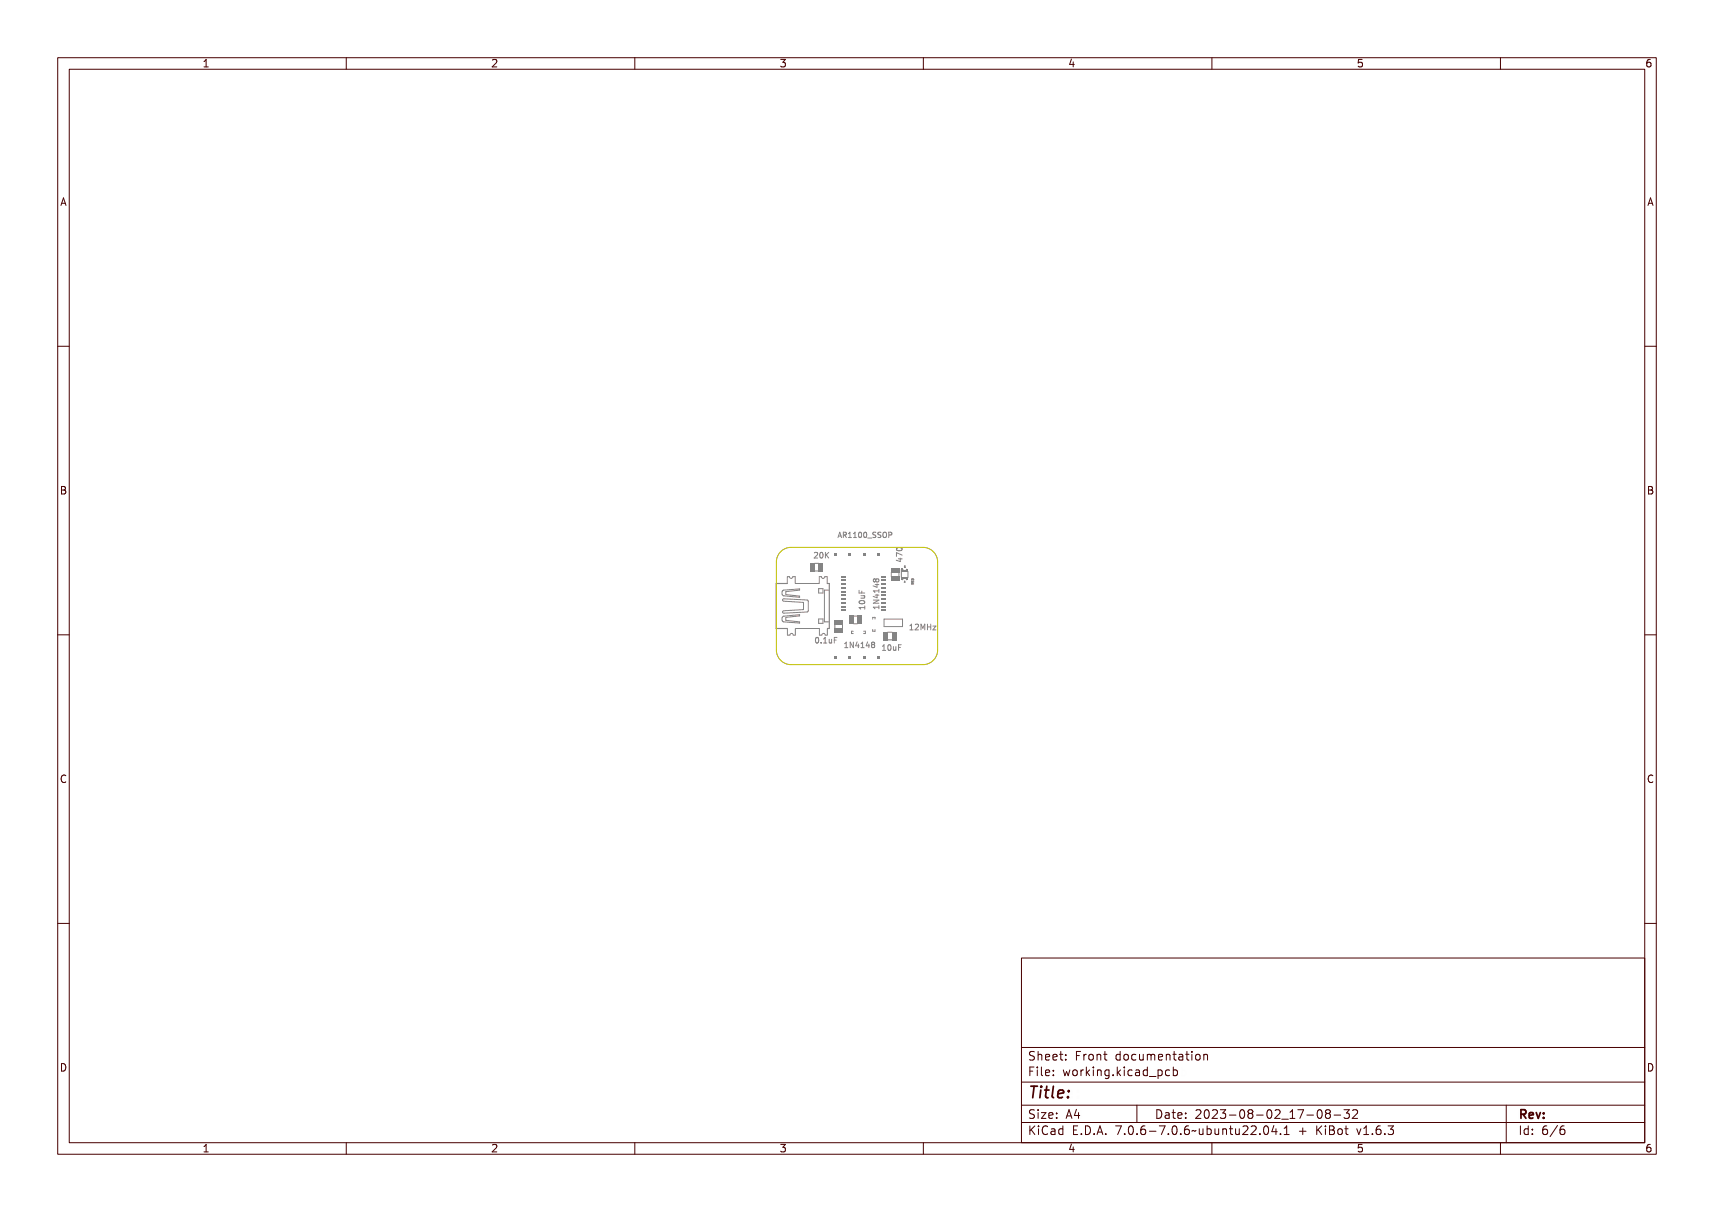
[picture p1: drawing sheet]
<svg xmlns="http://www.w3.org/2000/svg" width="297mm" height="210mm" viewBox="0 0 297 210" stroke-linecap="round" stroke-linejoin="round" font-family="sans-serif">
<defs><g id="words">
<text font-size="2.7" fill="#480000" x="178" y="190.3">Title:</text>
<g font-size="2" fill="#480000">
<text x="178" y="183.7">Sheet: Front documentation</text>
<text x="178" y="186.5">File: working.kicad_pcb</text>
<text x="178" y="193.9">Size: A4</text>
<text x="178" y="196.6">KiCad E.D.A. 7.0.6-7.0.6~ubuntu22.04.1 + KiBot v1.6.3</text>
<text x="200" y="193.9">Date: 2023-08-02_17-08-32</text>
<text x="263" y="196.6">Id: 6/6</text>
<text x="263" y="193.9">Rev:</text>
</g>
<g font-size="1.7" fill="#480000">
<text x="35" y="11.7">1</text>
<text x="85" y="11.7">2</text>
<text x="135" y="11.7">3</text>
<text x="185" y="11.7">4</text>
<text x="235" y="11.7">5</text>
<text x="285" y="11.7">6</text>
<text x="10.5" y="35.7">A</text>
<text x="285.5" y="35.7">A</text>
<text x="10.5" y="85.6">B</text>
<text x="285.5" y="85.6">B</text>
<text x="10.5" y="135.7">C</text>
<text x="285.5" y="135.7">C</text>
<text x="10.5" y="185.6">D</text>
<text x="285.5" y="185.6">D</text>
<text x="35" y="199.7">1</text>
<text x="85" y="199.7">2</text>
<text x="135" y="199.7">3</text>
<text x="185" y="199.7">4</text>
<text x="235" y="199.7">5</text>
<text x="285" y="199.7">6</text>
</g>
<g font-size="1.3" fill="#848484">
<text x="141.4" y="96.7">20K</text>
<text x="149.9" y="105.8" transform="rotate(-90 149.9 105.8)">10uF</text>
<text x="141.3" y="111.5">0.1uF</text>
<text x="146.1" y="112.3">1N4148</text>
<text x="152.7" y="112.7">10uF</text>
<text x="157.5" y="109.2">12MHz</text>
</g>
<text font-size="1.2" fill="#848484" x="146.6" y="93.2">AR1100_SSOP</text>
<g font-size=".3" fill="#848484">
<text x="156.7" y="100.9">A</text>
<text x="156.7" y="98.3">C</text>
</g>
</g></defs>
<g fill="none" stroke="#848484" stroke-width=".17">
<path d="M141.6 95.8a.34 .34 0 0 1 .5 .1 .34 .34 0 0 1-.2 .5l-.2 .2h.4v.1h-.6l.4-.4a.23 .23 0 0 0 0-.4 .23 .23 0 0 0-.3 .1zM141.6 96.1l-.5 .6h.6M142.4 95.9l.1-.1a.46 .46 0 0 1 .4 .5 .46 .46 0 0 1-.4 .4l-.2-.2zM142.5 95.9a.39 .39 0 0 1 .3 .4 .39 .39 0 0 1-.3 .3l-.1-.3zM143.1 95.8h.1v.4l.4-.4h.2l-.4 .4 .4 .5h-.2l-.3-.4-.1 .4h-.1zM145.2 93.1l.3-.9 .3 .9M145.3 92.9h.4M146.1 92.7h.4M146.5 92.2h-.4v.9M146.9 92.3h.2l.2 .9h-.1v-.3h-.4v.3h-.2zM147 92.4l.1 .5h-.2zM147.5 92.3h.2a.24 .24 0 0 1 .3 .2 .24 .24 0 0 1-.2 .3l.3 .4h-.1l-.3-.4h-.1v.4h-.1z"/>
<path d="M147.6 92.4h.1a.16 .16 0 0 1 .2 .1 .16 .16 0 0 1-.2 .2h-.1zM148.3 92.3h.3v.8h.2v.1h-.5v-.1h.2v-.7h-.2zM149 92.3h.3v.8h.2v.1h-.5v-.1h.2v-.7h-.2zM149.8 92.3a.44 .44 0 0 1 .4 .4 .44 .44 0 0 1-.4 .5l-.1-.5zM149.9 92.4a.37 .37 0 0 1 .2 .3 .37 .37 0 0 1-.2 .4l-.1-.4zM150.6 92.3a.44 .44 0 0 1 .4 .4 .44 .44 0 0 1-.4 .5l-.2-.5zM150.6 92.4a.37 .37 0 0 1 .3 .3 .37 .37 0 0 1-.3 .4l-.1-.4zM151.1 93.4l.7 .1zM152 92.3h.3h.1v.1a.17 .17 0 0 0-.3 0 .17 .17 0 0 0 .1 .3 .28 .28 0 0 1 .3 .2 .28 .28 0 0 1-.3 .3 .28 .28 0 0 1-.3-.2l.1 .1a.22 .22 0 0 0 .3 0 .22 .22 0 0 0 0-.3 .22 .22 0 0 0-.3-.1l-.1-.2zM152.7 92.3h.3h.2l-.1 .1a.17 .17 0 0 0-.3 0 .17 .17 0 0 0 .1 .3 .28 .28 0 0 1 .3 .2 .28 .28 0 0 1-.2 .3 .28 .28 0 0 1-.4-.2l.1 .1a.22 .22 0 0 0 .3 0 .22 .22 0 0 0 .1-.3 .22 .22 0 0 0-.3-.1l-.2-.2zM153.4 92.4l.1-.1a.44 .44 0 0 1 .5 .4 .44 .44 0 0 1-.5 .5l-.1-.3zM153.6 92.4a.36 .36 0 0 1 .2 .3 .36 .36 0 0 1-.2 .4l-.1-.4z"/>
<path d="M154.2 92.3h.2a.29 .29 0 0 1 .3 .3 .29 .29 0 0 1-.4 .2v.4h-.1zM154.3 92.4h.1a.17 .17 0 0 1 .2 .2 .17 .17 0 0 1-.2 .1h-.1zM155.4 95a.48 .48 0 0 1 .5-.2 .48 .48 0 0 1 .4 .5 .48 .48 0 0 1-.6 .2 .48 .48 0 0 1-.3-.5zM155.4 96.9h.6l.1-.1 .3 .2h-.3v.4h-.1l-.6-.3zM155.4 96l1 .4v.1l-.9-.3v.4h-.1zM155.5 95.3l.4-.1a.38 .38 0 0 1 .5 .3 .55 .55 0 0 1-.5 .4 .55 .55 0 0 1-.5-.4zM155.5 95.5a.43 .43 0 0 1 .8 .1 .43 .43 0 0 1-.8-.1zM155.5 97h.5v.3zM155.7 96.8h.6M156 96.7v.6l-.7-.2M156.3 96.2l-1-.4v.6M141.4 110.6l.1-.1a.46 .46 0 0 1 .5 .5 .46 .46 0 0 1-.5 .4l-.1-.2z"/>
<path d="M141.6 110.6a.39 .39 0 0 1 .2 .4 .39 .39 0 0 1-.2 .4l-.1-.4zM142.4 111.3h.1v.2h-.1zM143 110.6l.3-.1v.9h.2v.1h-.5v-.1h.2v-.8l-.2 .1zM143.8 110.8h.1v.5l.1 .1 .2-.1v-.5h.1v.7l-.1-.1a.23 .23 0 0 1-.3 .1 .23 .23 0 0 1-.1-.3zM144.6 110.5h.5v.1h-.4v.3h.4v.1h-.4v.5h-.1zM146.3 111.4l.3-.1v.9h.2v.1h-.5v-.1h.2v-.8l-.2 .1zM147 111.3h.2l.3 .8v-.8h.1v1h-.2l-.3-.8v.8h-.1zM148.1 111.3h.2v.6h.1l-.1 .4h-.2v-.3h-.4zM148.1 111.4v.5h-.3zM148.6 111.4l.3-.1v.9h.2v.1h-.5v-.1h.2v-.8l-.2 .1zM148.9 105.3h.9v-.2h.1v.5h-.1v-.2h-.8l.1 .2h-.1zM148.9 102.7h.1v.4h.3v-.4h.1v.4h.5v.2h-1z"/>
<path d="M149 104.4l.4-.1a.37 .37 0 0 1 .5 .3 .55 .55 0 0 1-.5 .3 .55 .55 0 0 1-.5-.3zM149 104.5a.43 .43 0 0 1 .8 .2 .43 .43 0 0 1-.8-.2zM149.2 103.5h.7l-.1 .1a.23 .23 0 0 1 .1 .3 .23 .23 0 0 1-.3 .2h-.4v-.1l.5-.1 .1-.1-.1-.1-.5-.1zM149.6 111.3h.2v.6h.1l-.1 .4h-.1v-.3h-.4zM149.7 111.4v.5h-.3zM150.2 111.4a.26 .26 0 0 1 .4 0 .26 .26 0 0 1-.1 .4 .27 .27 0 0 1 .1 .4 .27 .27 0 0 1-.4 0 .27 .27 0 0 1 .1-.4l-.2-.2zM151.1 111.6l.1 .1M151.1 111.3l.4 .1 .1 .1-.2 .2M151.2 111.7h.2M151.2 111.7h-.1M151.3 104h1l-1 .5h1M151.4 111.7l.2 .2-.1 .2-.4 .1"/>
<path d="M151.4 105.2h.8v-.2h.1v.5h-.1v-.2h-.7l.1 .3h-.2zM151.4 104.3h.9v.1l-.7 .3h.7v.2h-.9v-.2l.8-.3h-.8zM151.4 103.6h.6l.1-.1 .2 .2h-.2v.4h-.1l-.6-.4zM151.4 102.9h.8v-.2h.1v.5h-.1v-.2h-.7l.1 .3h-.2zM151.4 102.1h.6l.1-.2 .2 .3h-.2v.4h-.1l-.6-.4zM151.5 101.3l.2-.1 .1 .2a.27 .27 0 0 1 .4-.1 .27 .27 0 0 1 0 .4 .27 .27 0 0 1-.4-.1 .26 .26 0 0 1-.4 .1 .26 .26 0 0 1 .1-.4zM151.5 103.7h.5v.3zM151.5 102.2h.5v.3zM151.7 103.1h.6M151.7 101.3h.6M151.7 100.5l.2-.2 .4 .2-.2 .3-.4-.1M151.7 100.5l-.1-.2-.3 .2 .2 .3 .2-.1"/>
<path d="M151.7 100.5v.2M152 103v.6l-.7-.3M152 101.2v.6l-.7-.3M152.3 102.1v.6M152.3 104.9v.6M152.3 105.2h-1l.3 .3M152.3 102.4h-1l.3 .3M152.8 111.8h.4v.8h.2v.1h-.5v-.1h.2v-.7h-.3zM153.6 111.9l.1-.1a.46 .46 0 0 1 .5 .5 .46 .46 0 0 1-.5 .4l-.1-.2zM153.8 111.9a.39 .39 0 0 1 .3 .4 .39 .39 0 0 1-.3 .3l-.1-.3zM154.4 112h.1v.5l.1 .1 .2-.1v-.5h.1v.7l-.1-.1a.23 .23 0 0 1-.3 .1 .23 .23 0 0 1-.1-.2zM155.2 111.8h.6v.1h-.5v.3h.4v.1h-.4v.4h-.1z"/>
<path d="M157.6 108.3l.4-.1v.9h.2v.1h-.6v-.1h.2v-.8l-.2 .1zM158 100.7v.1h.3v-.1M158 100.4a.2 .2 0 0 1 .2-.1 .2 .2 0 0 1 .1 .2h-.3zM158 101v.2h.3M158 100.8v.1h.1v-.1l.1 .1h.1v-.1v.2h-.3zM158 101h.1M158 101.1l.3-.1-.1 .2 .1 .1h-.3zM158 100.5h.3v.2h-.3zM158 101.1l.1 .1h-.1zM158.1 100.5h.1l.1 .1h-.3zM158.1 101h.1M158.1 101v.2"/>
<path d="M158.1 100.7v.1M158.2 100.3h.1M158.3 101l-.2 .1M158.3 108.3a.35 .35 0 0 1 .6 0 .35 .35 0 0 1-.2 .6l-.2 .2h.4v.1h-.6l.4-.5a.23 .23 0 0 0 0-.4 .23 .23 0 0 0-.4 .1zM159.1 108.2h.2l.1 .5 .2-.5h.2v1h-.2v-.9l-.1 .5-.3-.5v.9h-.1zM159.9 108.2h.1v.4h.4v-.4h.1v1h-.1v-.5h-.4v.5h-.1zM160.8 108.5h.5l-.4 .6h.4v.1h-.6l.5-.6h-.4zM161.7 108.5h.5l-.5 .6h.5"/>
<circle cx="142.6" cy="96.3" r=".09"/>
<circle cx="150" cy="92.7" r=".08"/>
<circle cx="150.7" cy="92.7" r=".08"/>
<circle cx="155.9" cy="95.5" r=".09"/>
<circle cx="141.7" cy="111" r=".09"/>
<circle cx="149.4" cy="104.6" r=".09"/>
<circle cx="150.4" cy="111.6" r=".16"/>
<circle cx="150.4" cy="112" r=".18"/>
<circle cx="151.6" cy="101.5" r=".16"/>
<circle cx="152.1" cy="101.5" r=".18"/>
<circle cx="153.9" cy="112.3" r=".09"/>
</g>
<g fill="#848484">
<path d="M152.1 113.6h.5v.5h-.5z" fill-rule="evenodd"/>
<path d="M149.5 113.6h.5v.5h-.5z" fill-rule="evenodd"/>
<path d="M147 113.6h.5v.5h-.5z" fill-rule="evenodd"/>
<path d="M144.4 113.6h.5v.5h-.5z" fill-rule="evenodd"/>
</g>
<path d="M154.4 99.2v.7M155.8 99.2v.7" fill="none" stroke="#848484" stroke-width=".17"/>
<g fill="#848484">
<path d="M154.4 99.9h1.4v.7h-1.4z" fill-rule="evenodd"/>
<path d="M154.4 98.4h1.4v.8h-1.4z" fill-rule="evenodd"/>
</g>
<path d="M147.9 109.4h-.3v.4h.3M149.7 109.4h.3v.4h-.3" fill="none" stroke="#848484" stroke-width=".17"/>
<g fill="#848484">
<path d="M145.8 105.7h.9v.2h-.9z" fill-rule="evenodd"/>
<path d="M152.6 105.7h.9v.2h-.9z" fill-rule="evenodd"/>
<path d="M145.8 105h.9v.2h-.9z" fill-rule="evenodd"/>
<path d="M152.6 105h.9v.2h-.9z" fill-rule="evenodd"/>
<path d="M145.8 104.4h.9v.2h-.9z" fill-rule="evenodd"/>
<path d="M152.6 104.4h.9v.2h-.9z" fill-rule="evenodd"/>
<path d="M145.8 103.7h.9v.2h-.9z" fill-rule="evenodd"/>
<path d="M152.6 103.7h.9v.2h-.9z" fill-rule="evenodd"/>
<path d="M145.8 103.1h.9v.2h-.9z" fill-rule="evenodd"/>
<path d="M152.6 103.1h.9v.2h-.9z" fill-rule="evenodd"/>
<path d="M145.8 102.4h.9v.2h-.9z" fill-rule="evenodd"/>
<path d="M152.6 102.4h.9v.2h-.9z" fill-rule="evenodd"/>
<path d="M145.8 101.8h.9v.2h-.9z" fill-rule="evenodd"/>
<path d="M152.6 101.8h.9v.2h-.9z" fill-rule="evenodd"/>
<path d="M145.8 101.1h.9v.2h-.9z" fill-rule="evenodd"/>
<path d="M152.6 101.1h.9v.2h-.9z" fill-rule="evenodd"/>
<path d="M145.8 100.5h.9v.2h-.9z" fill-rule="evenodd"/>
<path d="M152.6 100.5h.9v.2h-.9z" fill-rule="evenodd"/>
<path d="M145.8 99.8h.9v.2h-.9z" fill-rule="evenodd"/>
<path d="M152.6 99.8h.9v.2h-.9z" fill-rule="evenodd"/>
</g>
<g fill="none" stroke="#848484" stroke-width=".17">
<path d="M143.3 99.9h-.4a.3 .3 0 0 1-.3 .3 .3 .3 0 0 1-.3-.3h-.3v1.2M143.3 99.9v1.2M135.6 102.3l3-.3v.3l-2.4 .2v.5l2.4 .3v.2l-2.8-.3a.6 .6 0 0 1-.2-.9zM135.6 106.8l3-.3v.2l-2.4 .3v.5l2.4 .3v.2l-2.8-.2a.6 .6 0 0 1-.2-1zM135.7 103.8l4.3 .2v2l-4.3 .2v-.3l.1-.1 3.4-.2v-1.2l-3.4-.2-.1-.1zM136.4 101.1v-1.2h.4a.3 .3 0 0 0 .3 .3 .3 .3 0 0 0 .3-.3h.4v1.2h4.1M136.4 108.9l.1 1.2h.4a.3 .3 0 0 1 .3-.3 .3 .3 0 0 1 .3 .3h.3M137.8 108.9v1.1M137.9 108.9h4.1M141.9 102h.7v.8h-.7zM141.9 107.3h.7v.7h-.7zM142 108.9v1.1"/>
<path d="M142.4 110.1a.3 .3 0 0 1 .3-.3 .3 .3 0 0 1 .3 .3M143.4 108.9v1.1M143.6 102.3h-.7v5.5h.7M144.7 108.2v.7M146 108.2v.7"/>
</g>
<path d="M136.4 101.1h-1.9v7.8h1.9M143.4 101.1h.3v7.8h-.3" fill="none" stroke="#848484" stroke-width=".2"/>
<g fill="#848484">
<path d="M144.6 108.9h1.4v.8h-1.4z" fill-rule="evenodd"/>
<path d="M144.6 107.5h1.4v.7h-1.4z" fill-rule="evenodd"/>
</g>
<path d="M141.1 98.9h.8M141.1 97.6h.8" fill="none" stroke="#848484" stroke-width=".17"/>
<g fill="#848484">
<path d="M141.9 97.5h.7v1.5h-.7z" fill-rule="evenodd"/>
<path d="M140.4 97.5h.8v1.5h-.8z" fill-rule="evenodd"/>
</g>
<path d="M151.2 107.3v-.3h.4v.3M151.2 109.1v.3h.4v-.3M153.8 109.6h.8M153.9 110.9h.7" fill="none" stroke="#848484" stroke-width=".17"/>
<g fill="#848484">
<path d="M153.1 109.5h.8v1.4h-.8z" fill-rule="evenodd"/>
<path d="M154.6 109.5h.7v1.4h-.7z" fill-rule="evenodd"/>
</g>
<path d="M147.9 108.1h.7M147.9 106.8h.7" fill="none" stroke="#848484" stroke-width=".17"/>
<g fill="#848484">
<path d="M148.6 106.7h.7v1.4h-.7z" fill-rule="evenodd"/>
<path d="M147.1 106.7h.8v1.4h-.8z" fill-rule="evenodd"/>
</g>
<path d="M153.2 107.3h3.2v1.3h-3.2z" fill="none" stroke="#848484" stroke-width=".17"/>
<g fill="#848484">
<path d="M152.1 95.9h.5v.5h-.5z" fill-rule="evenodd"/>
<path d="M149.5 95.9h.5v.5h-.5z" fill-rule="evenodd"/>
<path d="M147 95.9h.5v.5h-.5z" fill-rule="evenodd"/>
<path d="M144.4 95.9h.5v.5h-.5z" fill-rule="evenodd"/>
</g>
<g fill="none" stroke="#848484" stroke-width=".17">
<path d="M156.2 98.6v1.4M156.4 98.6a.35 .35 0 0 0 .4 .3 .35 .35 0 0 0 .3-.3M157.3 99v1.1M156.4 100.5a.35 .35 0 0 1 .4-.3 .35 .35 0 0 1 .3 .3"/>
<circle cx="156.3" cy="98.7" r=".1"/>
</g>
<g fill="#848484">
<path d="M156.1 98.5l.4 .1z" fill-rule="evenodd"/>
<path d="M156.1 100h.4v.5h-.4z" fill-rule="evenodd"/>
<path d="M156.2 98.8h.3v.2h-.3z" fill-rule="evenodd"/>
<path d="M156.4 98.8h.2v.2h-.2z" fill-rule="evenodd"/>
<path d="M156.4 100h.2v.3h-.2z" fill-rule="evenodd"/>
<path d="M156.6 98.9h.4v.1h-.4z" fill-rule="evenodd"/>
<path d="M156.6 100h.4v.2h-.4z" fill-rule="evenodd"/>
<path d="M156.9 98.8h.2v.2h-.2z" fill-rule="evenodd"/>
<path d="M156.9 100h.2v.3h-.2z" fill-rule="evenodd"/>
<path d="M157.1 98.5h.3v.5h-.3z" fill-rule="evenodd"/>
<path d="M157.1 100h.3v.5h-.3z" fill-rule="evenodd"/>
</g>
<path d="M135.1 95.8a2.53 2.53 0 0 1 2-1h22.8a2.54 2.54 0 0 1 2.6 2.6v15.2a2.54 2.54 0 0 1-2.6 2.6h-22.8a2.54 2.54 0 0 1-2.6-2.6v-15.2l.1-.6z" fill="none" stroke="#c2c200" stroke-width=".17"/>
<g fill="none" stroke="#480000" stroke-width=".17">
<path d="M10 10h277v190h-277zM12 12h273v186h-273zM60 10v2M110 10v2M160 10v2M210 10v2M260 10v2M10 60h2M285 60h2M10 110h2M285 110h2M10 160h2"/>
<path d="M285 160h2M177 166h108v32h-108zM60 198v2M110 198v2M160 198v2M177 181.5h108M177 187.5h108M177 191.5h108M177 194.5h108M178.1 195.2h.2v.6l.6-.6h.3l-.6 .6 .6 .8h-.2l-.5-.7-.2 .2v.5h-.2zM178.2 185h.9v.2h-.7v.4h.6v.2h-.6v.7h-.2zM178.3 182.4l.5-.1h.2v.2a.31 .31 0 0 0-.5-.1 .31 .31 0 0 0 0 .5 .5 .5 0 0 1 .6 .6 .5 .5 0 0 1-.8 .2l-.1-.2a.34 .34 0 0 0 .4 .1 .34 .34 0 0 0 .1-.5 .47 .47 0 0 1-.5-.2 .47 .47 0 0 1 .1-.5z"/>
<path d="M178.3 192.5l.5-.1h.2v.2a.31 .31 0 0 0-.5-.1 .31 .31 0 0 0 0 .5 .5 .5 0 0 1 .6 .6 .5 .5 0 0 1-.8 .2l-.1-.2a.34 .34 0 0 0 .4 .1 .34 .34 0 0 0 .1-.5 .47 .47 0 0 1-.5-.2 .47 .47 0 0 1 .1-.5zM179.4 182.2h.2v.6a.35 .35 0 0 1 .4-.1 .35 .35 0 0 1 .2 .4v.6h-.2v-.8h-.4v.8h-.2zM179.5 185.4h.4v.9h.4v.2h-.9v-.2h.3v-.8h-.2zM179.5 192.8h.4v.9h.4v.1h-.9v-.1h.3v-.8h-.2zM179.5 195.6h.4v.9h.4v.1h-.9v-.1h.3v-.8h-.2zM179.7 184.9h.2v.3h-.2zM179.7 192.3h.2v.3h-.2zM179.7 195.1h.2v.3h-.2zM180.6 184.9h.4v1.3l.4 .1v.2l-.5-.2v-1.2h-.3zM180.6 192.8h.8v.1l-.6 .8h.6v.1h-.8v-.1l.6-.8h-.6zM180.7 182.8a.49 .49 0 0 1 .6-.1 .49 .49 0 0 1 .2 .5h-.8a.42 .42 0 0 0 .3 .4 .42 .42 0 0 0 .4-.1v.2a.6 .6 0 0 1-.8-.1 .6 .6 0 0 1 .1-.8zM180.7 195.4l.5-.2h.3v.2a.43 .43 0 0 0-.6 0 .43 .43 0 0 0-.2 .5 .43 .43 0 0 0 .2 .5 .43 .43 0 0 0 .6 0v.2a.66 .66 0 0 1-.8-.1 .66 .66 0 0 1-.1-.8z"/>
<path d="M180.8 182.9l.4-.1 .1 .3h-.6zM181.8 195.6h.2a.45 .45 0 0 1 .5 0 .45 .45 0 0 1 .1 .4v.6h-.1v-.1a.38 .38 0 0 1-.5 .2 .38 .38 0 0 1-.2-.5 .38 .38 0 0 1 .4-.2h.3a.35 .35 0 0 0-.3-.4 .35 .35 0 0 0-.4 .2zM181.9 182.8a.49 .49 0 0 1 .6-.1 .49 .49 0 0 1 .2 .5h-.8a.42 .42 0 0 0 .3 .4 .42 .42 0 0 0 .5-.1v.2a.6 .6 0 0 1-.9-.1 .6 .6 0 0 1 .1-.8zM181.9 185.5a.49 .49 0 0 1 .6-.1 .49 .49 0 0 1 .2 .5h-.8a.42 .42 0 0 0 .3 .4 .42 .42 0 0 0 .5-.1v.2a.6 .6 0 0 1-.9-.1 .6 .6 0 0 1 .1-.8zM181.9 192.9a.49 .49 0 0 1 .6-.1 .49 .49 0 0 1 .2 .5h-.8a.42 .42 0 0 0 .3 .4 .42 .42 0 0 0 .5-.1v.2a.6 .6 0 0 1-.9-.1 .6 .6 0 0 1 .1-.8zM182 196.2l.5-.1a.31 .31 0 0 1-.2 .4 .31 .31 0 0 1-.4-.1zM182 182.9l.4-.1 .1 .3h-.6zM182 185.6l.4-.1 .1 .3h-.6zM182 193l.4-.1 .1 .3h-.6zM183 195.7l.4-.2 .2 .2v-.6h.2v1.5h-.2v-.1a.42 .42 0 0 1-.5 .1 .42 .42 0 0 1-.2-.5zM183.2 195.8l.1-.1a.4 .4 0 0 1 .3 .4 .4 .4 0 0 1-.3 .4l-.2-.2zM183.2 182.3h.2v.4h.4v.1h-.4l.1 .8h.3v.1h-.2a.3 .3 0 0 1-.4-.3v-.6h-.3v-.1h.3z"/>
<path d="M183.3 185.4h.2v.3h-.2zM183.3 186.2h.2v.3h-.2zM183.3 192.8h.2v.3h-.2zM183.3 193.6h.2v.2h-.2zM184.5 182.7h.2v.3h-.2zM184.5 183.5h.2v.2h-.2zM185.2 185.4h.2l.2 .8 .1-.5h.2l.2 .5 .1-.8h.2l-.2 1.1h-.2l-.2-.7-.2 .7h-.1zM185.4 195.2h.9v.2h-.7v.4h.6v.2h-.6v.5h.7v.1h-.9zM185.7 192.4h.2l.5 1.4h-.2l-.1-.3h-.5l-.1 .3h-.2zM185.8 192.6l.2 .7h-.4zM186.6 182.3h.9v.2h-.7v.4h.6v.2h-.6v.6h-.2zM186.7 185.5a.52 .52 0 0 1 .8 .4 .52 .52 0 0 1-.8 .4l-.1-.4z"/>
<path d="M186.8 185.6l.1-.1a.39 .39 0 0 1 .4 .4 .39 .39 0 0 1-.4 .4l-.1-.2zM186.9 196.4h.2v.2h-.2zM187.1 192.4h.2v.9h.2v.2h-.2v.3h-.2v-.3h-.6v-.2zM187.1 192.6v.7h-.4zM187.8 195.2a.76 .76 0 0 1 .9 .7 .76 .76 0 0 1-.9 .7zM188 195.4a.57 .57 0 0 1 .5 .5 .57 .57 0 0 1-.5 .6zM188 182.7h.2v.2a.3 .3 0 0 1 .3-.3 .3 .3 0 0 1 .3 .3 .37 .37 0 0 0-.5-.1 .37 .37 0 0 0-.1 .4v.5h-.2zM188 185.4h.2v.2a.3 .3 0 0 1 .3-.3 .3 .3 0 0 1 .3 .3 .37 .37 0 0 0-.5-.1 .37 .37 0 0 0-.1 .4v.6h-.2zM189.1 184.9h.1v.9l.5-.4h.2l-.4 .4 .5 .7h-.2l-.4-.6-.2 .1v.5h-.1zM189.1 182.8a.52 .52 0 0 1 .8 .4 .52 .52 0 0 1-.8 .4l-.1-.4zM189.2 182.9l.1-.1a.39 .39 0 0 1 .4 .4 .39 .39 0 0 1-.4 .4l-.1-.2zM189.3 196.4h.3v.2h-.3z"/>
<path d="M190.2 182.7h.2v.1a.35 .35 0 0 1 .4-.1 .35 .35 0 0 1 .3 .4v.6h-.2l-.1-.8h-.3l-.1 .8h-.2zM190.3 185.4h.4v.9h.4v.2h-.9v-.2h.4v-.8h-.3zM190.5 195.2h.3l.4 1.4h-.2l-.1-.3h-.5l-.1 .3h-.2zM190.6 184.9h.1v.3h-.1zM190.6 195.4l.2 .7h-.4zM191.4 185.4h.2v.1a.35 .35 0 0 1 .4-.1 .35 .35 0 0 1 .3 .4v.7h-.2l-.1-.9h-.3l-.1 .9h-.2zM191.7 182.3h.1v.4h.4v.1h-.4l.1 .8h.3v.1h-.2a.3 .3 0 0 1-.3-.3v-.6h-.3v-.1h.3zM191.7 196.4h.3v.2h-.3zM192.7 185.5l.3-.2 .3 .2v-.1h.2v1a.53 .53 0 0 1-.8 .4v-.2a.36 .36 0 0 0 .4 .1 .36 .36 0 0 0 .2-.4l-.1 .1a.53 .53 0 0 1-.7-.3 .53 .53 0 0 1 .2-.6zM192.8 185.6l.1-.1a.39 .39 0 0 1 .4 .4 .39 .39 0 0 1-.4 .4l-.1-.2zM193.8 195.2h.9l-.5 1.4h-.2l.5-1.2h-.7zM193.9 182.8l.3-.2 .3 .2v-.6h.2v1.5h-.2v-.1a.42 .42 0 0 1-.6 .1 .42 .42 0 0 1-.1-.5z"/>
<path d="M194.1 182.8a.4 .4 0 0 1 .4 .4 .4 .4 0 0 1-.4 .4l-.2-.4zM194.1 186.2h.3v.3h-.3zM195.1 184.9h.2v.9l.4-.4h.3l-.5 .4 .5 .7h-.2l-.4-.6-.1 .1v.5h-.2zM195.1 182.8a.52 .52 0 0 1 .8 .4 .52 .52 0 0 1-.8 .4l-.1-.4zM195.2 182.9l.1-.1a.39 .39 0 0 1 .4 .4 .39 .39 0 0 1-.4 .4l-.1-.2zM195.3 196.4h.3v.2h-.3zM196.3 185.4h.5v.9h.3v.2h-.9v-.2h.4v-.8h-.3zM196.3 195.4a.5 .5 0 0 1 .7-.1 .5 .5 0 0 1 .1 .6 .52 .52 0 0 1-.4 .8 .52 .52 0 0 1-.5-.8zM196.4 182.8a.39 .39 0 0 1 .4-.2 .39 .39 0 0 1 .3 .3 .4 .4 0 0 0-.6 0 .4 .4 0 0 0 0 .6 .4 .4 0 0 0 .6 0 .41 .41 0 0 1-.4 .3 .41 .41 0 0 1-.4-.3v-.5zM196.5 195.4a.57 .57 0 0 1 .4 .9l-.3 .2a.86 .86 0 0 1-.1-1.1zM196.6 184.9h.2v.3h-.2zM197 191.5v3"/>
<path d="M197.4 182.7h.2v.8l.2 .1 .3-.2v-.7h.2v1h-.2v-.1a.35 .35 0 0 1-.4 .2 .35 .35 0 0 1-.3-.5zM197.6 185.5a.39 .39 0 0 1 .4-.2 .39 .39 0 0 1 .3 .3 .4 .4 0 0 0-.6 0 .4 .4 0 0 0 0 .6 .4 .4 0 0 0 .6 0 .41 .41 0 0 1-.4 .3 .41 .41 0 0 1-.4-.3v-.5zM197.7 196.4h.3v.2h-.3zM198.6 182.7h.1l.2-.1a.22 .22 0 0 0 .2 .2 .22 .22 0 0 0 .2-.2l.2 .3 .1 .8h-.2v-.8l-.1-.1-.2 .1v.8h-.1v-.8l-.2-.1-.1 .1v.8h-.1zM198.7 185.4h.1a.45 .45 0 0 1 .5 0 .45 .45 0 0 1 .2 .4v.7h-.2v-.2a.38 .38 0 0 1-.5 .2 .38 .38 0 0 1-.2-.5 .38 .38 0 0 1 .5-.2h.2a.35 .35 0 0 0-.3-.4 .35 .35 0 0 0-.3 .2zM198.7 195.4l.5-.2h.2v.2a.43 .43 0 0 0-.5 0 .43 .43 0 0 0-.1 .5 .48 .48 0 0 1 .7 0 .48 .48 0 0 1-.1 .7 .48 .48 0 0 1-.7-.1l-.1-.6zM198.8 186l.5-.1a.31 .31 0 0 1-.1 .4 .31 .31 0 0 1-.4-.1zM198.9 195.9a.29 .29 0 0 1 .4 .1 .29 .29 0 0 1-.1 .4 .29 .29 0 0 1-.4-.1zM199.9 185.5l.3-.2 .3 .2v-.6h.2v1.6h-.2v-.2a.42 .42 0 0 1-.5 .1 .42 .42 0 0 1-.2-.5zM199.9 182.8a.49 .49 0 0 1 .6-.1 .49 .49 0 0 1 .2 .5h-.7a.42 .42 0 0 0 .2 .4 .42 .42 0 0 0 .5-.1v.2a.6 .6 0 0 1-.8-.1 .6 .6 0 0 1 0-.8zM200 196h.5v.2h-.5zM200 185.6l.1-.1a.39 .39 0 0 1 .4 .4 .39 .39 0 0 1-.4 .4l-.1-.2z"/>
<path d="M200.1 182.9l.3-.1 .2 .3h-.6zM200.1 192.4a.76 .76 0 0 1 1 .7 .76 .76 0 0 1-1 .7zM200.3 192.6a.57 .57 0 0 1 .6 .5 .57 .57 0 0 1-.6 .6zM200.9 186.8l1.2 .1zM201 195.2h.9l-.5 1.4h-.2l.5-1.2h-.7zM201.1 182.7h.1v.1a.35 .35 0 0 1 .5-.1 .35 .35 0 0 1 .2 .4v.6h-.2v-.8h-.4l-.1 .8h-.1zM201.4 192.8h.2a.45 .45 0 0 1 .5 0 .45 .45 0 0 1 .1 .4v.6h-.1v-.1a.38 .38 0 0 1-.5 .2 .38 .38 0 0 1-.2-.5 .38 .38 0 0 1 .4-.2h.3a.35 .35 0 0 0-.3-.4 .35 .35 0 0 0-.4 .2zM201.6 193.4l.5-.1a.31 .31 0 0 1-.2 .4 .31 .31 0 0 1-.4-.1zM202.2 185.4h.2v.1a.46 .46 0 0 1 .6 0 .46 .46 0 0 1 .1 .6 .39 .39 0 0 1-.2 .4 .39 .39 0 0 1-.5-.2v.6h-.2zM202.5 182.3h.2v.4h.4v.1h-.4v.8h.4v.1h-.2a.3 .3 0 0 1-.4-.3v-.6h-.3v-.1h.3zM202.5 185.6l.1-.1a.4 .4 0 0 1 .4 .4 .4 .4 0 0 1-.4 .4l-.2-.2zM202.5 196.4h.3v.2h-.3z"/>
<path d="M202.8 192.4h.2v.4h.4v.1h-.4l.1 .8h.3v.1h-.2a.3 .3 0 0 1-.4-.3v-.6h-.3v-.1h.3zM203.5 182.7h.2a.45 .45 0 0 1 .4 0 .45 .45 0 0 1 .2 .4v.6h-.2v-.1a.38 .38 0 0 1-.5 .2 .38 .38 0 0 1-.2-.5 .38 .38 0 0 1 .5-.2h.2a.35 .35 0 0 0-.2-.4 .35 .35 0 0 0-.4 .2zM203.5 195.4a.5 .5 0 0 1 .7-.1 .5 .5 0 0 1 .1 .6 .52 .52 0 0 1-.4 .8 .52 .52 0 0 1-.5-.8zM203.6 185.5a.39 .39 0 0 1 .4-.2 .39 .39 0 0 1 .3 .3 .4 .4 0 0 0-.5 0 .4 .4 0 0 0 0 .6 .4 .4 0 0 0 .5 0 .41 .41 0 0 1-.4 .3 .41 .41 0 0 1-.4-.3v-.5zM203.7 183.3l.4-.1a.31 .31 0 0 1-.1 .4 .31 .31 0 0 1-.4-.1zM203.7 195.4a.57 .57 0 0 1 .4 .9l-.2 .2a.86 .86 0 0 1-.2-1.1zM203.9 192.9a.49 .49 0 0 1 .6-.1 .49 .49 0 0 1 .2 .5h-.8a.42 .42 0 0 0 .3 .4 .42 .42 0 0 0 .5-.1v.2a.6 .6 0 0 1-.9-.1 .6 .6 0 0 1 .1-.8zM204 193l.4-.1 .1 .3h-.6zM204.7 184.9h.1v.6a.45 .45 0 0 1 .7 0 .45 .45 0 0 1 0 .6 .39 .39 0 0 1-.2 .4 .39 .39 0 0 1-.5-.2v.2h-.1zM204.9 182.3h.2v.4h.4v.1h-.4v.8h.4v.1h-.2a.3 .3 0 0 1-.4-.3v-.6h-.3v-.1h.3zM204.9 185.6l.1-.1a.39 .39 0 0 1 .4 .4 .39 .39 0 0 1-.4 .4l-.1-.2zM204.9 196.4h.3v.2h-.3z"/>
<path d="M205.3 192.8h.2v.3h-.2zM205.3 193.6h.2v.2h-.2zM205.9 182.7h.5v.9h.3v.1h-.9v-.1h.4v-.8h-.3zM205.9 195.4l.5-.2h.2v.2a.43 .43 0 0 0-.5 0 .43 .43 0 0 0-.1 .5 .48 .48 0 0 1 .7 0 .48 .48 0 0 1-.1 .7 .48 .48 0 0 1-.7-.1l-.1-.6zM206.1 195.9a.29 .29 0 0 1 .4 .1 .29 .29 0 0 1-.1 .4 .29 .29 0 0 1-.4-.1zM206.2 182.2h.2v.3h-.2zM207 196l.3-.1 .5 .1 .2-.1a.38 .38 0 0 1-.7 .2l-.3 .1zM207.1 182.8a.52 .52 0 0 1 .8 .4 .52 .52 0 0 1-.8 .4l-.1-.4zM207.3 182.9l.1-.1a.39 .39 0 0 1 .4 .4 .39 .39 0 0 1-.4 .4l-.2-.2zM207.4 192.5a.53 .53 0 0 1 .8 .1 .53 .53 0 0 1-.3 .7l-.3 .4h.7v.1h-.9v-.1l.3-.4a.49 .49 0 0 0 .2-.7l-.5 .1zM208.3 182.7h.1v.1a.35 .35 0 0 1 .5-.1 .35 .35 0 0 1 .2 .4v.6h-.2v-.8h-.4l-.1 .8h-.1zM208.3 195.6h.1l.1 .8 .2 .1 .2-.2v-.7h.2v1h-.2v-.1a.35 .35 0 0 1-.4 .2 .35 .35 0 0 1-.2-.5z"/>
<path d="M208.7 192.6a.5 .5 0 0 1 .6-.1 .5 .5 0 0 1 .2 .6 .52 .52 0 0 1-.5 .8 .52 .52 0 0 1-.4-.8zM208.9 192.6a.57 .57 0 0 1 .4 .9l-.3 .2a.86 .86 0 0 1-.1-1.1zM209.5 195.1h.2v.6a.45 .45 0 0 1 .6-.1 .45 .45 0 0 1 .1 .7 .39 .39 0 0 1-.3 .4 .39 .39 0 0 1-.4-.2v.1h-.2zM209.7 195.8l.1-.1a.4 .4 0 0 1 .4 .4 .4 .4 0 0 1-.4 .4l-.1-.2zM209.8 192.5a.53 .53 0 0 1 .8 .1 .53 .53 0 0 1-.3 .7l-.3 .4h.7v.1h-.9v-.1l.3-.4a.49 .49 0 0 0 .2-.7l-.5 .1zM210 198v2M210.7 195.6h.2v.8l.2 .1 .2-.2v-.7h.2v1h-.2v-.1a.35 .35 0 0 1-.4 .2 .35 .35 0 0 1-.2-.5zM211 192.4a.46 .46 0 0 1 .6 0 .46 .46 0 0 1 .1 .6l-.1 .1a.45 .45 0 0 1 .2 .6 .45 .45 0 0 1-.6 .2l-.2-.1v-.2a.35 .35 0 0 0 .5 .1 .35 .35 0 0 0 0-.5h-.3v-.2a.28 .28 0 0 0 .4-.1 .28 .28 0 0 0 0-.3 .28 .28 0 0 0-.4 0h-.2zM211.9 195.6h.2v.1a.35 .35 0 0 1 .4-.1 .35 .35 0 0 1 .2 .4v.6h-.2v-.8h-.4v.8h-.2zM212.4 193.2h.5v.2h-.5zM213.3 195.2h.2v.4h.4v.1h-.4v.8h.4v.1h-.2a.3 .3 0 0 1-.4-.3v-.6h-.3v-.1h.3zM213.5 192.6a.5 .5 0 0 1 .6-.1 .5 .5 0 0 1 .2 .6 .52 .52 0 0 1-.5 .8 .52 .52 0 0 1-.4-.8z"/>
<path d="M213.7 192.6a.57 .57 0 0 1 .4 .9l-.3 .2a.86 .86 0 0 1-.1-1.1zM214.3 195.6h.2v.8l.2 .1 .2-.2v-.7h.2v1h-.2v-.1a.35 .35 0 0 1-.4 .2 .35 .35 0 0 1-.2-.5zM214.7 192.5a.41 .41 0 0 1 .7-.1 .41 .41 0 0 1-.2 .7 .42 .42 0 0 1 .2 .6 .42 .42 0 0 1-.7 0 .42 .42 0 0 1 .2-.6l-.3-.2zM215.5 195.3a.53 .53 0 0 1 .8 .1 .53 .53 0 0 1-.3 .7l-.3 .4h.6v.1h-.9v-.1l.4-.4a.49 .49 0 0 0 .2-.8l-.5 .2zM216 193.2h.5v.2h-.5zM216.7 195.3a.53 .53 0 0 1 .8 .1 .53 .53 0 0 1-.3 .7l-.3 .4h.6v.1h-.9v-.1l.4-.4a.49 .49 0 0 0 .2-.8l-.5 .2zM217.1 192.6a.5 .5 0 0 1 .7-.1 .5 .5 0 0 1 .1 .6 .52 .52 0 0 1-.5 .8 .52 .52 0 0 1-.4-.8zM217.3 192.6a.57 .57 0 0 1 .4 .9l-.3 .2a.86 .86 0 0 1-.1-1.1zM218.2 196.4h.2v.2h-.2zM218.2 192.5a.53 .53 0 0 1 .8 .1 .53 .53 0 0 1-.3 .7l-.3 .4h.7v.1h-.9v-.1l.3-.4a.49 .49 0 0 0 .2-.7l-.5 .1zM219.2 195.4a.5 .5 0 0 1 .6-.1 .5 .5 0 0 1 .2 .6 .52 .52 0 0 1-.5 .8 .52 .52 0 0 1-.5-.8zM219.2 194.2l1.3 .1z"/>
<path d="M219.4 195.4a.57 .57 0 0 1 .3 .9l-.2 .2a.86 .86 0 0 1-.1-1.1zM220.7 192.5l.5-.1v1.3h.3v.1h-.8v-.1h.3v-1.1h-.3zM220.8 195.2h.2v.9h.2v.2h-.2v.3h-.2v-.3h-.6v-.2zM220.8 195.4v.7h-.4zM221.8 196.4h.2v.2h-.2zM221.8 192.4h.9l-.5 1.4h-.2l.5-1.2h-.7zM222.8 195.3l.5-.1v1.3h.3v.1h-.8v-.1h.3v-1.1h-.3zM223.2 193.2h.5v.2h-.5zM224.3 192.6a.5 .5 0 0 1 .7-.1 .5 .5 0 0 1 .1 .6 .52 .52 0 0 1-.4 .8 .52 .52 0 0 1-.5-.8zM224.5 192.6a.57 .57 0 0 1 .4 .9l-.2 .2a.86 .86 0 0 1-.2-1.1zM225.4 195.5h.2v.4h.4v.2h-.4v.4h-.2v-.4h-.4v-.2h.4zM225.5 192.5a.41 .41 0 0 1 .7-.1 .41 .41 0 0 1-.2 .7 .42 .42 0 0 1 .2 .6 .42 .42 0 0 1-.7 0 .42 .42 0 0 1 .2-.6l-.3-.2z"/>
<path d="M226.8 193.2h.5v.2h-.5zM227.5 195.2h.2v.6l.6-.6h.2l-.6 .6 .6 .8h-.2l-.5-.7-.1 .2v.5h-.2zM227.8 192.4a.46 .46 0 0 1 .7 0 .46 .46 0 0 1 0 .6l-.1 .1a.45 .45 0 0 1 .3 .6 .45 .45 0 0 1-.7 .2l-.2-.1v-.2a.35 .35 0 0 0 .5 .1 .35 .35 0 0 0 0-.5h-.2v-.2a.28 .28 0 0 0 .3-.1 .28 .28 0 0 0 0-.3 .28 .28 0 0 0-.4 0h-.2zM228.8 195.6h.4v.9h.4v.1h-.9v-.1h.4v-.8h-.3zM229 192.5a.53 .53 0 0 1 .8 .1 .53 .53 0 0 1-.2 .7l-.4 .4h.7v.1h-.9v-.1l.3-.4a.49 .49 0 0 0 .2-.7l-.5 .1zM229.1 195.1h.1v.3h-.1zM229.9 195.2h.4a.35 .35 0 0 1 .5 .2 .35 .35 0 0 1-.3 .5 .41 .41 0 0 1 .3 .5 .41 .41 0 0 1-.5 .2h-.4zM230.1 196h.2a.27 .27 0 0 1 .3 .2 .27 .27 0 0 1-.3 .3h-.2zM230.1 195.4h.2a.23 .23 0 0 1 .3 .2 .23 .23 0 0 1-.3 .2h-.2zM231.2 193.2h1.1M231.2 195.7a.52 .52 0 0 1 .8 .4 .52 .52 0 0 1-.8 .4l-.1-.4zM231.3 195.8l.1-.1a.39 .39 0 0 1 .4 .4 .39 .39 0 0 1-.4 .4l-.1-.2z"/>
<path d="M232.6 195.2h.1v.4h.4v.1h-.4l.1 .8h.3v.1h-.2a.3 .3 0 0 1-.3-.3v-.6h-.3v-.1h.3zM232.9 192.3h.9l-.5 .6 .4 .1v.6l-.2 .2h-.4l-.2-.2M234.4 192.4l.2-.1h.4l.2 .1v.3v.2l-.9 .9h.9M234.6 195.6h.2l.3 .9 .4-.9h.2l-.4 1h-.3zM236 195.3l.5-.1v1.3h.3v.1h-.8v-.1h.3v-1.1h-.3zM237.4 196.4h.3v.2h-.3zM238.4 195.4l.5-.2h.2v.2a.43 .43 0 0 0-.5 0 .43 .43 0 0 0-.1 .5 .48 .48 0 0 1 .7 0 .48 .48 0 0 1-.1 .7 .48 .48 0 0 1-.7-.1l-.1-.6zM238.6 195.9a.29 .29 0 0 1 .4 .1 .29 .29 0 0 1-.1 .4 .29 .29 0 0 1-.4-.1zM239.8 196.4h.3v.2h-.3zM240.7 195.2a.46 .46 0 0 1 .6 0 .46 .46 0 0 1 .1 .6l-.1 .1a.45 .45 0 0 1 .2 .6 .45 .45 0 0 1-.6 .2l-.2-.1v-.2a.35 .35 0 0 0 .5 .1 .35 .35 0 0 0 0-.5l-.3-.1v-.1a.28 .28 0 0 0 .4-.1 .28 .28 0 0 0 0-.3 .28 .28 0 0 0-.4 0h-.2zM260 198v2M261 191.5v6.5"/>
<path d="M263.2 195.2h.8v.2h-.3v1.1h.3v.1h-.8v-.1h.3v-1.1h-.3zM264.4 195.7l.3-.2 .3 .2v-.6h.2v1.5h-.2v-.1a.42 .42 0 0 1-.5 .1 .42 .42 0 0 1-.2-.5zM264.6 195.8l.1-.1a.4 .4 0 0 1 .3 .4 .4 .4 0 0 1-.3 .4l-.2-.2zM265.9 195.6h.2v.3h-.2zM265.9 196.4h.2v.2h-.2zM268.1 195.4l.5-.2h.2v.2a.43 .43 0 0 0-.5 0 .43 .43 0 0 0-.2 .5 .48 .48 0 0 1 .7 0 .48 .48 0 0 1-.1 .7 .48 .48 0 0 1-.6-.1l-.2-.6zM268.2 195.9a.29 .29 0 0 1 .4 .1 .29 .29 0 0 1 0 .4 .29 .29 0 0 1-.4-.1zM269.9 195.2h.2l-.8 1.6h-.2zM270.5 195.4l.5-.2h.2v.2a.43 .43 0 0 0-.5 0 .43 .43 0 0 0-.2 .5 .48 .48 0 0 1 .7 0 .48 .48 0 0 1 0 .7 .48 .48 0 0 1-.7-.1l-.1-.6zM270.6 195.9a.29 .29 0 0 1 .4 .1 .29 .29 0 0 1 0 .4 .29 .29 0 0 1-.4-.1z"/>
<circle cx="196.7" cy="195.9" r=".13"/>
<circle cx="203.9" cy="195.9" r=".13"/>
<circle cx="209" cy="193.1" r=".13"/>
<circle cx="213.8" cy="193.1" r=".13"/>
<circle cx="215" cy="193.4" r=".29"/>
<circle cx="215" cy="192.8" r=".25"/>
<circle cx="217.4" cy="193.1" r=".13"/>
<circle cx="219.5" cy="195.9" r=".13"/>
<circle cx="224.7" cy="193.1" r=".13"/>
<circle cx="225.9" cy="193.4" r=".29"/>
<circle cx="225.9" cy="192.8" r=".25"/>
</g>
<g fill="none" stroke="#480000" stroke-width=".3">
<path d="M178.1 188.4h1.4v.2h-.6v1.7h-.2v-1.7h-.6zM179.9 188.8h.7v1.3h.4v.2h-1.2v-.2h.5v-1.1h-.4zM180.3 188.3h.3v.3h-.3zM181.8 188.4h.2v.4h.6v.2h-.6v1l.2 .1h.4v.2a.55 .55 0 0 1-.8-.5v-.8h-.4v-.2h.4zM183 188.3h.6l.1 1.6 .1 .2h.4v.2a.54 .54 0 0 1-.8-.5v-1.4h-.4zM184.8 189a.65 .65 0 0 1 .8-.1 .65 .65 0 0 1 .3 .7h-1.1a.56 .56 0 0 0 .4 .5 .56 .56 0 0 0 .6-.1v.2a.81 .81 0 0 1-1.1-.1 .81 .81 0 0 1 .1-1.1zM185 189.1l.3-.1a.37 .37 0 0 1 .3 .4h-.8zM186.7 188.9h.3v.4h-.3zM186.7 189.9h.3v.4h-.3zM263.1 192.4a.73 .73 0 0 1 .9 .2v.3l-.3 .3 .5 .6h-.2l-.3-.4-.2-.2h-.2v.6h-.2zM263.3 192.6h.2a.26 .26 0 0 1 .3 .2 .26 .26 0 0 1-.2 .3h-.3zM264.5 192.9a.49 .49 0 0 1 .6-.1 .49 .49 0 0 1 .2 .5h-.8a.42 .42 0 0 0 .3 .4 .42 .42 0 0 0 .4-.1v.2a.6 .6 0 0 1-.8-.1 .6 .6 0 0 1 .1-.8z"/>
<path d="M264.6 193l.3-.1 .2 .3h-.6zM265.5 192.8h.2l.3 .9 .3-.9h.2l-.4 1h-.2zM267.1 192.8h.2v.3h-.2zM267.1 193.6h.2v.2h-.2z"/>
</g>
<use href="#words"/>
</svg>
